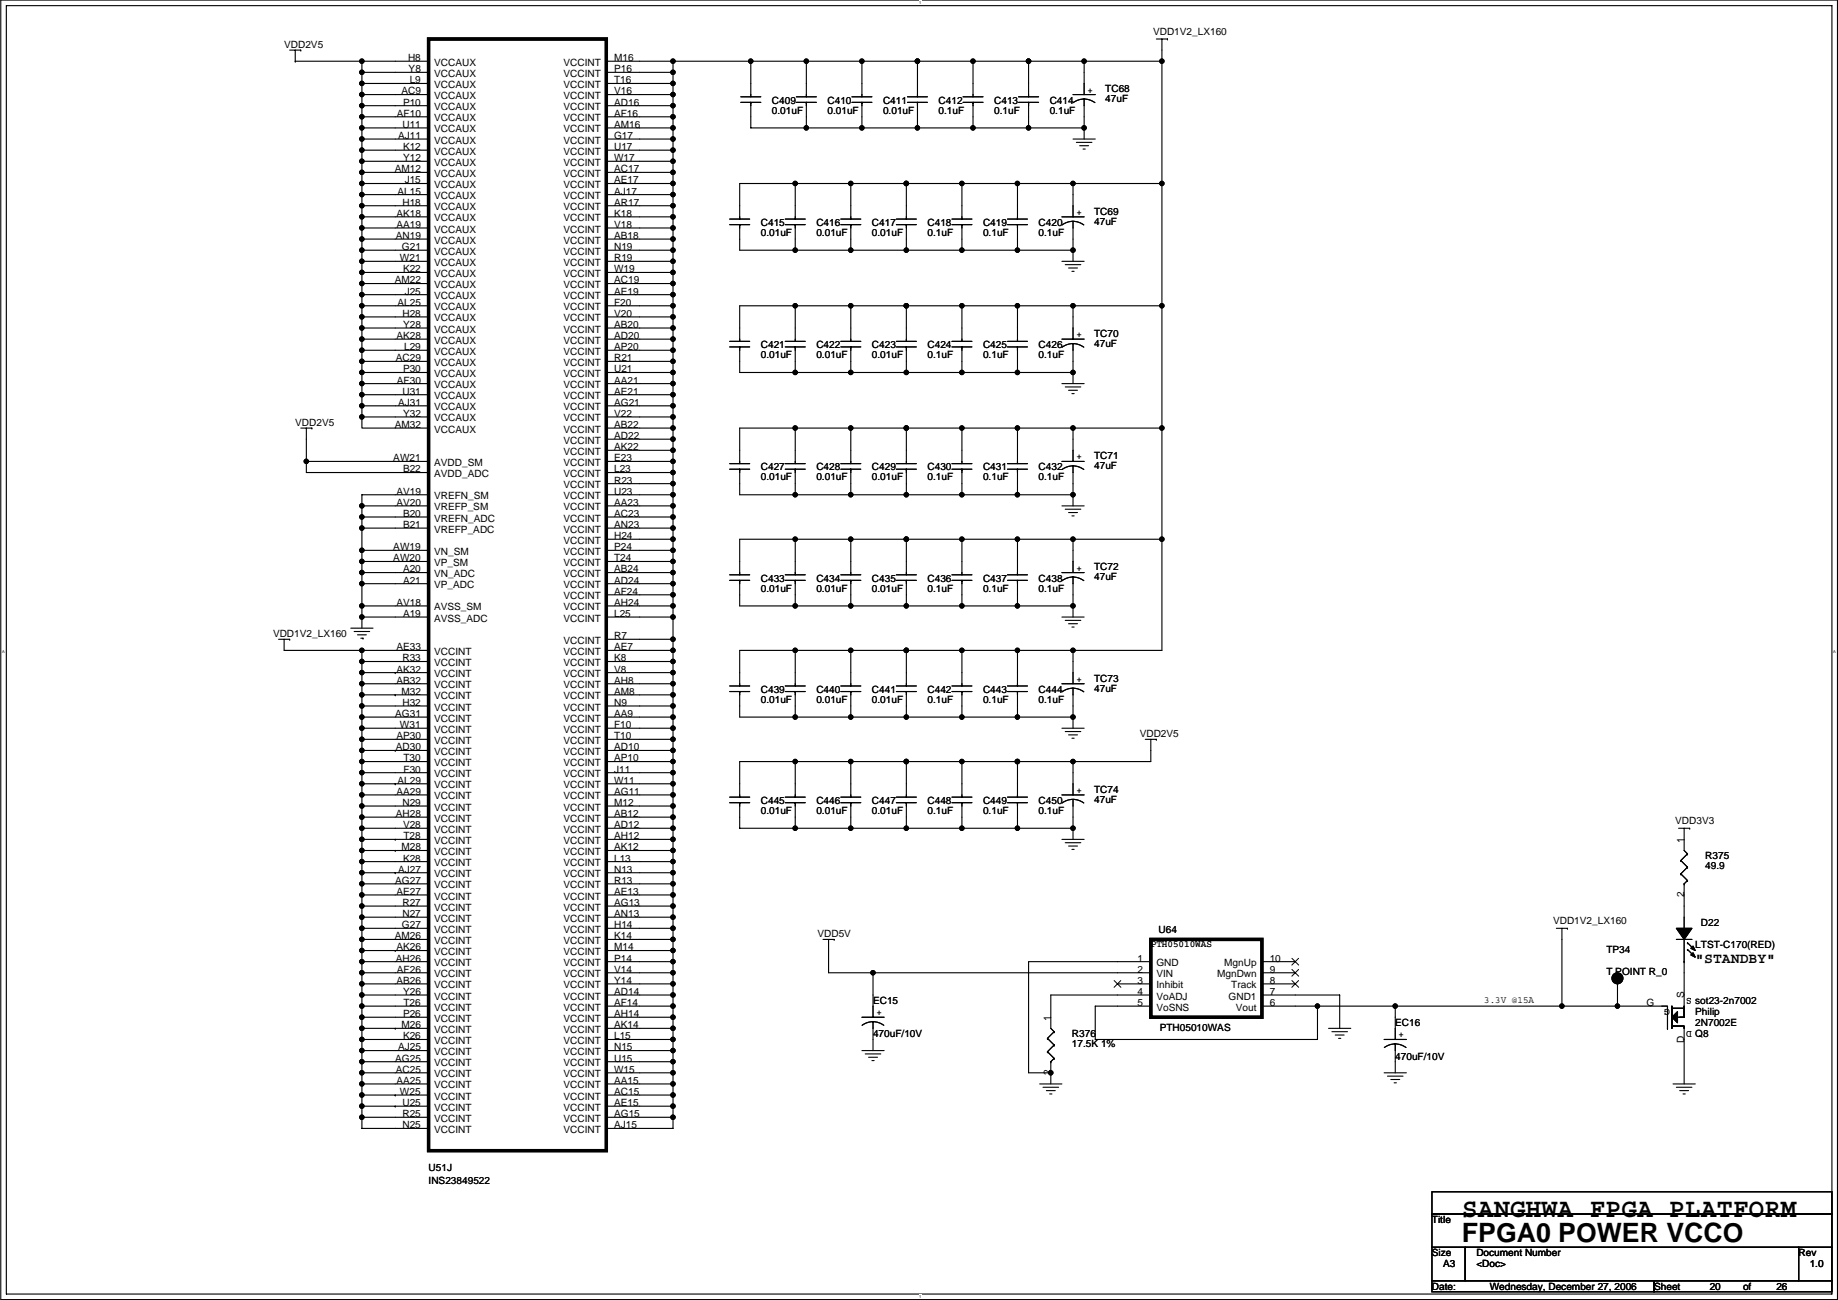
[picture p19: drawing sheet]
<svg xmlns="http://www.w3.org/2000/svg" width="420mm" height="297mm" viewBox="0 0 420 297" stroke-linecap="round" stroke-linejoin="round" font-family="sans-serif">
<defs><g id="words">
<g font-size="6.1">
<text x="334.2" y="278.1">SANGHWA FPGA PLATFORM</text>
<text x="334.2" y="283.7">FPGA0 POWER VCCO</text>
</g>
<text font-size="3.3" x="387.5" y="219.9">&quot;STANDBY&quot;</text>
<g font-size="2.3">
<text x="64.9" y="11">VDD2V5</text>
<text x="263.6" y="7.9">VDD1V2_LX160</text>
<text x="93.3" y="14">H8</text>
<text x="93.4" y="16.5">Y8</text>
<text x="99.2" y="15">VCCAUX</text>
<text x="99.2" y="17.6">VCCAUX</text>
<text x="128.8" y="15">VCCINT</text>
<text x="128.8" y="17.6">VCCINT</text>
<text x="140.4" y="14">M16</text>
<text x="140.4" y="16.5">P16</text>
<text x="91.7" y="21.6">AC9</text>
<text x="93.7" y="19">L9</text>
<text x="99.2" y="20.1">VCCAUX</text>
<text x="99.2" y="22.6">VCCAUX</text>
<text x="128.8" y="20.1">VCCINT</text>
<text x="128.8" y="22.6">VCCINT</text>
<text x="140.4" y="19">T16</text>
<text x="140.4" y="21.6">V16</text>
<text x="176.5" y="23.7">C409</text>
<text x="189.2" y="23.7">C410</text>
<text x="201.9" y="23.7">C411</text>
<text x="214.6" y="23.7">C412</text>
<text x="227.3" y="23.7">C413</text>
<text x="240" y="23.7">C414</text>
<text x="248.6" y="21.1">+</text>
<text x="252.7" y="21.1">TC68</text>
<text x="252.7" y="23.4">47uF</text>
<text x="90.7" y="26.7">AF10</text>
<text x="92" y="29.2">U11</text>
<text x="92.1" y="24.1">P10</text>
<text x="99.2" y="25.2">VCCAUX</text>
<text x="99.2" y="27.7">VCCAUX</text>
<text x="128.8" y="25.2">VCCINT</text>
<text x="128.8" y="27.7">VCCINT</text>
<text x="140.4" y="24.1">AD16</text>
<text x="140.4" y="26.7">AF16</text>
<text x="140.4" y="29.2">AM16</text>
<text x="176.5" y="26">0.01uF</text>
<text x="189.2" y="26">0.01uF</text>
<text x="201.9" y="26">0.01uF</text>
<text x="214.6" y="26">0.1uF</text>
<text x="227.3" y="26">0.1uF</text>
<text x="240" y="26">0.1uF</text>
<text x="91" y="31.7">AJ11</text>
<text x="92.1" y="34.3">K12</text>
<text x="99.2" y="30.3">VCCAUX</text>
<text x="99.2" y="32.8">VCCAUX</text>
<text x="99.2" y="35.3">VCCAUX</text>
<text x="128.8" y="30.3">VCCINT</text>
<text x="128.8" y="32.8">VCCINT</text>
<text x="128.8" y="35.3">VCCINT</text>
<text x="140.4" y="31.7">G17</text>
<text x="140.4" y="34.3">U17</text>
<text x="90.2" y="39.4">AM12</text>
<text x="92.1" y="36.8">Y12</text>
<text x="92.5" y="41.9">J15</text>
<text x="99.2" y="37.9">VCCAUX</text>
<text x="99.2" y="40.4">VCCAUX</text>
<text x="128.8" y="37.9">VCCINT</text>
<text x="128.8" y="40.4">VCCINT</text>
<text x="140.4" y="36.8">W17</text>
<text x="140.4" y="39.4">AC17</text>
<text x="140.4" y="41.9">AE17</text>
<text x="90.9" y="44.4">AL15</text>
<text x="92" y="47">H18</text>
<text x="99.2" y="43">VCCAUX</text>
<text x="99.2" y="45.5">VCCAUX</text>
<text x="128.8" y="43">VCCINT</text>
<text x="128.8" y="45.5">VCCINT</text>
<text x="140.4" y="44.4">AJ17</text>
<text x="140.4" y="47">AR17</text>
<text x="90.6" y="49.5">AK18</text>
<text x="90.6" y="52.1">AA19</text>
<text x="99.2" y="48">VCCAUX</text>
<text x="99.2" y="50.6">VCCAUX</text>
<text x="99.2" y="53.1">VCCAUX</text>
<text x="128.8" y="48">VCCINT</text>
<text x="128.8" y="50.6">VCCINT</text>
<text x="128.8" y="53.1">VCCINT</text>
<text x="140.4" y="49.5">K18</text>
<text x="140.4" y="52.1">V18</text>
<text x="173.9" y="51.6">C415</text>
<text x="173.9" y="53.9">0.01uF</text>
<text x="186.6" y="51.6">C416</text>
<text x="186.6" y="53.9">0.01uF</text>
<text x="199.3" y="51.6">C417</text>
<text x="199.3" y="53.9">0.01uF</text>
<text x="212" y="51.6">C418</text>
<text x="212" y="53.9">0.1uF</text>
<text x="224.7" y="51.6">C419</text>
<text x="224.7" y="53.9">0.1uF</text>
<text x="237.4" y="51.6">C420</text>
<text x="237.4" y="53.9">0.1uF</text>
<text x="246.1" y="49.1">+</text>
<text x="250.1" y="49.1">TC69</text>
<text x="250.1" y="51.4">47uF</text>
<text x="90.5" y="54.6">AN19</text>
<text x="91.4" y="59.7">W21</text>
<text x="91.9" y="57.1">G21</text>
<text x="99.2" y="55.7">VCCAUX</text>
<text x="99.2" y="58.2">VCCAUX</text>
<text x="128.8" y="55.7">VCCINT</text>
<text x="128.8" y="58.2">VCCINT</text>
<text x="140.4" y="54.6">AB18</text>
<text x="140.4" y="57.1">N19</text>
<text x="140.4" y="59.7">R19</text>
<text x="90.2" y="64.8">AM22</text>
<text x="92.1" y="62.2">K22</text>
<text x="99.2" y="60.7">VCCAUX</text>
<text x="99.2" y="63.3">VCCAUX</text>
<text x="99.2" y="65.8">VCCAUX</text>
<text x="128.8" y="60.7">VCCINT</text>
<text x="128.8" y="63.3">VCCINT</text>
<text x="128.8" y="65.8">VCCINT</text>
<text x="140.4" y="62.2">W19</text>
<text x="140.4" y="64.8">AC19</text>
<text x="90.9" y="69.8">AL25</text>
<text x="92.5" y="67.3">J25</text>
<text x="99.2" y="68.4">VCCAUX</text>
<text x="99.2" y="70.9">VCCAUX</text>
<text x="128.8" y="68.4">VCCINT</text>
<text x="128.8" y="70.9">VCCINT</text>
<text x="140.4" y="67.3">AE19</text>
<text x="140.4" y="69.8">F20</text>
<text x="90.6" y="77.5">AK28</text>
<text x="92" y="72.4">H28</text>
<text x="92.1" y="74.9">Y28</text>
<text x="99.2" y="73.4">VCCAUX</text>
<text x="99.2" y="76">VCCAUX</text>
<text x="128.8" y="73.4">VCCINT</text>
<text x="128.8" y="76">VCCINT</text>
<text x="140.4" y="72.4">V20</text>
<text x="140.4" y="74.9">AB20</text>
<text x="140.4" y="77.5">AD20</text>
<text x="246.1" y="77">+</text>
<text x="250.1" y="77">TC70</text>
<text x="90.5" y="82.5">AC29</text>
<text x="92.4" y="80">L29</text>
<text x="99.2" y="78.5">VCCAUX</text>
<text x="99.2" y="81.1">VCCAUX</text>
<text x="99.2" y="83.6">VCCAUX</text>
<text x="128.8" y="78.5">VCCINT</text>
<text x="128.8" y="81.1">VCCINT</text>
<text x="128.8" y="83.6">VCCINT</text>
<text x="140.4" y="80">AP20</text>
<text x="140.4" y="82.5">R21</text>
<text x="173.9" y="79.5">C421</text>
<text x="173.9" y="81.8">0.01uF</text>
<text x="186.6" y="79.5">C422</text>
<text x="186.6" y="81.8">0.01uF</text>
<text x="199.3" y="79.5">C423</text>
<text x="199.3" y="81.8">0.01uF</text>
<text x="212" y="79.5">C424</text>
<text x="212" y="81.8">0.1uF</text>
<text x="224.7" y="79.5">C425</text>
<text x="224.7" y="81.8">0.1uF</text>
<text x="237.4" y="79.5">C426</text>
<text x="237.4" y="81.8">0.1uF</text>
<text x="250.1" y="79.3">47uF</text>
<text x="90.7" y="87.6">AF30</text>
<text x="92.1" y="85.1">P30</text>
<text x="99.2" y="86.1">VCCAUX</text>
<text x="99.2" y="88.7">VCCAUX</text>
<text x="128.8" y="86.1">VCCINT</text>
<text x="128.8" y="88.7">VCCINT</text>
<text x="140.4" y="85.1">U21</text>
<text x="140.4" y="87.6">AA21</text>
<text x="91" y="92.7">AJ31</text>
<text x="92" y="90.2">U31</text>
<text x="92.1" y="95.2">Y32</text>
<text x="99.2" y="91.2">VCCAUX</text>
<text x="99.2" y="93.8">VCCAUX</text>
<text x="128.8" y="91.2">VCCINT</text>
<text x="128.8" y="93.8">VCCINT</text>
<text x="140.4" y="90.2">AE21</text>
<text x="140.4" y="92.7">AG21</text>
<text x="140.4" y="95.2">V22</text>
<text x="67.5" y="97.3">VDD2V5</text>
<text x="90.2" y="97.8">AM32</text>
<text x="99.2" y="96.3">VCCAUX</text>
<text x="99.2" y="98.8">VCCAUX</text>
<text x="128.8" y="96.3">VCCINT</text>
<text x="128.8" y="98.8">VCCINT</text>
<text x="128.8" y="101.4">VCCINT</text>
<text x="140.4" y="97.8">AB22</text>
<text x="140.4" y="100.3">AD22</text>
<text x="89.9" y="105.4">AW21</text>
<text x="92.1" y="107.9">B22</text>
<text x="99.2" y="106.5">AVDD_SM</text>
<text x="128.8" y="103.9">VCCINT</text>
<text x="128.8" y="106.5">VCCINT</text>
<text x="140.4" y="102.9">AK22</text>
<text x="140.4" y="105.4">E23</text>
<text x="140.4" y="107.9">L23</text>
<text x="173.9" y="107.5">C427</text>
<text x="186.6" y="107.5">C428</text>
<text x="199.3" y="107.5">C429</text>
<text x="212" y="107.5">C430</text>
<text x="224.7" y="107.5">C431</text>
<text x="237.4" y="107.5">C432</text>
<text x="246.1" y="105">+</text>
<text x="250.1" y="104.9">TC71</text>
<text x="250.1" y="107.2">47uF</text>
<text x="90.6" y="113">AV19</text>
<text x="99.2" y="109">AVDD_ADC</text>
<text x="128.8" y="109">VCCINT</text>
<text x="128.8" y="111.5">VCCINT</text>
<text x="140.4" y="110.5">R23</text>
<text x="140.4" y="113">U23</text>
<text x="173.9" y="109.8">0.01uF</text>
<text x="186.6" y="109.8">0.01uF</text>
<text x="199.3" y="109.8">0.01uF</text>
<text x="212" y="109.8">0.1uF</text>
<text x="224.7" y="109.8">0.1uF</text>
<text x="237.4" y="109.8">0.1uF</text>
<text x="90.6" y="115.6">AV20</text>
<text x="92.1" y="118.1">B20</text>
<text x="99.2" y="114.1">VREFN_SM</text>
<text x="99.2" y="116.6">VREFP_SM</text>
<text x="99.2" y="119.2">VREFN_ADC</text>
<text x="128.8" y="114.1">VCCINT</text>
<text x="128.8" y="116.6">VCCINT</text>
<text x="128.8" y="119.2">VCCINT</text>
<text x="140.4" y="115.6">AA23</text>
<text x="140.4" y="118.1">AC23</text>
<text x="89.9" y="125.7">AW19</text>
<text x="92.1" y="120.6">B21</text>
<text x="99.2" y="121.7">VREFP_ADC</text>
<text x="128.8" y="121.7">VCCINT</text>
<text x="128.8" y="124.2">VCCINT</text>
<text x="140.4" y="120.6">AN23</text>
<text x="140.4" y="123.2">H24</text>
<text x="140.4" y="125.7">P24</text>
<text x="89.9" y="128.3">AW20</text>
<text x="92.1" y="130.8">A20</text>
<text x="99.2" y="126.8">VN_SM</text>
<text x="99.2" y="129.3">VP_SM</text>
<text x="99.2" y="131.9">VN_ADC</text>
<text x="128.8" y="126.8">VCCINT</text>
<text x="128.8" y="129.3">VCCINT</text>
<text x="128.8" y="131.9">VCCINT</text>
<text x="140.4" y="128.3">T24</text>
<text x="140.4" y="130.8">AB24</text>
<text x="246.1" y="130.4">+</text>
<text x="250.1" y="130.3">TC72</text>
<text x="92.1" y="133.3">A21</text>
<text x="99.2" y="134.4">VP_ADC</text>
<text x="128.8" y="134.4">VCCINT</text>
<text x="128.8" y="136.9">VCCINT</text>
<text x="140.4" y="133.3">AD24</text>
<text x="140.4" y="135.9">AF24</text>
<text x="173.9" y="132.9">C433</text>
<text x="173.9" y="135.2">0.01uF</text>
<text x="186.6" y="132.9">C434</text>
<text x="186.6" y="135.2">0.01uF</text>
<text x="199.3" y="132.9">C435</text>
<text x="199.3" y="135.2">0.01uF</text>
<text x="212" y="132.9">C436</text>
<text x="212" y="135.2">0.1uF</text>
<text x="224.7" y="132.9">C437</text>
<text x="224.7" y="135.2">0.1uF</text>
<text x="237.4" y="132.9">C438</text>
<text x="237.4" y="135.2">0.1uF</text>
<text x="250.1" y="132.6">47uF</text>
<text x="90.6" y="138.4">AV18</text>
<text x="92.1" y="141">A19</text>
<text x="99.2" y="139.5">AVSS_SM</text>
<text x="99.2" y="142">AVSS_ADC</text>
<text x="128.8" y="139.5">VCCINT</text>
<text x="128.8" y="142">VCCINT</text>
<text x="140.4" y="138.4">AH24</text>
<text x="140.4" y="141">L25</text>
<text x="62.4" y="145.6">VDD1V2_LX160</text>
<text x="90.6" y="148.6">AE33</text>
<text x="99.2" y="149.6">VCCINT</text>
<text x="128.8" y="147.1">VCCINT</text>
<text x="128.8" y="149.6">VCCINT</text>
<text x="140.4" y="146">R7</text>
<text x="140.4" y="148.6">AE7</text>
<text x="90.6" y="153.7">AK32</text>
<text x="92" y="151.1">R33</text>
<text x="99.2" y="154.7">VCCINT</text>
<text x="99.2" y="152.2">VCCINT</text>
<text x="128.8" y="152.2">VCCINT</text>
<text x="128.8" y="154.7">VCCINT</text>
<text x="140.4" y="151.1">K8</text>
<text x="140.4" y="153.7">V8</text>
<text x="246.1" y="155.8">+</text>
<text x="250.1" y="155.7">TC73</text>
<text x="90.6" y="156.2">AB32</text>
<text x="91.8" y="158.7">M32</text>
<text x="92" y="161.3">H32</text>
<text x="99.2" y="159.8">VCCINT</text>
<text x="99.2" y="157.3">VCCINT</text>
<text x="128.8" y="157.3">VCCINT</text>
<text x="128.8" y="159.8">VCCINT</text>
<text x="140.4" y="156.2">AH8</text>
<text x="140.4" y="158.7">AM8</text>
<text x="140.4" y="161.3">N9</text>
<text x="173.9" y="158.3">C439</text>
<text x="173.9" y="160.6">0.01uF</text>
<text x="186.6" y="158.3">C440</text>
<text x="186.6" y="160.6">0.01uF</text>
<text x="199.3" y="158.3">C441</text>
<text x="199.3" y="160.6">0.01uF</text>
<text x="212" y="158.3">C442</text>
<text x="212" y="160.6">0.1uF</text>
<text x="224.7" y="158.3">C443</text>
<text x="224.7" y="160.6">0.1uF</text>
<text x="237.4" y="158.3">C444</text>
<text x="237.4" y="160.6">0.1uF</text>
<text x="250.1" y="158">47uF</text>
<text x="90.3" y="163.8">AG31</text>
<text x="91.4" y="166.4">W31</text>
<text x="99.2" y="167.4">VCCINT</text>
<text x="99.2" y="164.9">VCCINT</text>
<text x="99.2" y="162.3">VCCINT</text>
<text x="128.8" y="162.3">VCCINT</text>
<text x="128.8" y="164.9">VCCINT</text>
<text x="128.8" y="167.4">VCCINT</text>
<text x="140.4" y="163.8">AA9</text>
<text x="140.4" y="166.4">F10</text>
<text x="90.5" y="171.4">AD30</text>
<text x="90.6" y="168.9">AP30</text>
<text x="92.2" y="174">T30</text>
<text x="99.2" y="172.5">VCCINT</text>
<text x="99.2" y="170">VCCINT</text>
<text x="128.8" y="170">VCCINT</text>
<text x="128.8" y="172.5">VCCINT</text>
<text x="140.4" y="168.9">T10</text>
<text x="140.4" y="171.4">AD10</text>
<text x="140.4" y="174">AP10</text>
<text x="260.5" y="168.4">VDD2V5</text>
<text x="90.9" y="179.1">AL29</text>
<text x="92.3" y="176.5">F30</text>
<text x="99.2" y="177.6">VCCINT</text>
<text x="99.2" y="175">VCCINT</text>
<text x="128.8" y="175">VCCINT</text>
<text x="128.8" y="177.6">VCCINT</text>
<text x="140.4" y="176.5">J11</text>
<text x="140.4" y="179.1">W11</text>
<text x="90.6" y="181.6">AA29</text>
<text x="92" y="184.1">N29</text>
<text x="99.2" y="185.2">VCCINT</text>
<text x="99.2" y="182.7">VCCINT</text>
<text x="99.2" y="180.1">VCCINT</text>
<text x="128.8" y="180.1">VCCINT</text>
<text x="128.8" y="182.7">VCCINT</text>
<text x="128.8" y="185.2">VCCINT</text>
<text x="140.4" y="181.6">AG11</text>
<text x="140.4" y="184.1">M12</text>
<text x="173.9" y="183.7">C445</text>
<text x="173.9" y="186">0.01uF</text>
<text x="186.6" y="183.7">C446</text>
<text x="186.6" y="186">0.01uF</text>
<text x="199.3" y="183.7">C447</text>
<text x="199.3" y="186">0.01uF</text>
<text x="212" y="183.7">C448</text>
<text x="212" y="186">0.1uF</text>
<text x="224.7" y="183.7">C449</text>
<text x="224.7" y="186">0.1uF</text>
<text x="237.4" y="183.7">C450</text>
<text x="237.4" y="186">0.1uF</text>
<text x="246.1" y="181.2">+</text>
<text x="250.1" y="181.1">TC74</text>
<text x="250.1" y="183.4">47uF</text>
<text x="90.5" y="186.7">AH28</text>
<text x="92.1" y="189.2">V28</text>
<text x="92.2" y="191.8">T28</text>
<text x="99.2" y="190.3">VCCINT</text>
<text x="99.2" y="187.7">VCCINT</text>
<text x="128.8" y="187.7">VCCINT</text>
<text x="128.8" y="190.3">VCCINT</text>
<text x="140.4" y="186.7">AB12</text>
<text x="140.4" y="189.2">AD12</text>
<text x="140.4" y="191.8">AH12</text>
<text x="383" y="188.3">VDD3V3</text>
<text x="91.8" y="194.3">M28</text>
<text x="92.1" y="196.8">K28</text>
<text x="99.2" y="197.9">VCCINT</text>
<text x="99.2" y="195.4">VCCINT</text>
<text x="99.2" y="192.8">VCCINT</text>
<text x="128.8" y="192.8">VCCINT</text>
<text x="128.8" y="195.4">VCCINT</text>
<text x="128.8" y="197.9">VCCINT</text>
<text x="140.4" y="194.3">AK12</text>
<text x="140.4" y="196.8">L13</text>
<text x="385" y="192.6" transform="rotate(-90 385 192.6)">1</text>
<text x="389.8" y="196.4">R375</text>
<text x="90.3" y="201.9">AG27</text>
<text x="91" y="199.4">AJ27</text>
<text x="99.2" y="203">VCCINT</text>
<text x="99.2" y="200.4">VCCINT</text>
<text x="128.8" y="200.4">VCCINT</text>
<text x="128.8" y="203">VCCINT</text>
<text x="140.4" y="199.4">N13</text>
<text x="140.4" y="201.9">R13</text>
<text x="389.8" y="198.7">49.9</text>
<text x="90.6" y="204.5">AE27</text>
<text x="92" y="209.5">N27</text>
<text x="92" y="207">R27</text>
<text x="99.2" y="208.1">VCCINT</text>
<text x="99.2" y="205.5">VCCINT</text>
<text x="128.8" y="205.5">VCCINT</text>
<text x="128.8" y="208.1">VCCINT</text>
<text x="140.4" y="204.5">AE13</text>
<text x="140.4" y="207">AG13</text>
<text x="140.4" y="209.5">AN13</text>
<text x="385" y="205" transform="rotate(-90 385 205)">2</text>
<text x="90.2" y="214.6">AM26</text>
<text x="91.9" y="212.1">G27</text>
<text x="99.2" y="215.7">VCCINT</text>
<text x="99.2" y="213.1">VCCINT</text>
<text x="99.2" y="210.6">VCCINT</text>
<text x="128.8" y="210.6">VCCINT</text>
<text x="128.8" y="213.1">VCCINT</text>
<text x="128.8" y="215.7">VCCINT</text>
<text x="140.4" y="212.1">H14</text>
<text x="140.4" y="214.6">K14</text>
<text x="186.9" y="214.2">VDD5V</text>
<text x="264.8" y="213.1">U64</text>
<text x="355" y="211.1">VDD1V2_LX160</text>
<text x="388.8" y="211.6">D22</text>
<text x="90.5" y="219.7">AH26</text>
<text x="90.6" y="217.2">AK26</text>
<text x="99.2" y="220.8">VCCINT</text>
<text x="99.2" y="218.2">VCCINT</text>
<text x="128.8" y="218.2">VCCINT</text>
<text x="128.8" y="220.8">VCCINT</text>
<text x="140.4" y="217.2">M14</text>
<text x="140.4" y="219.7">P14</text>
<text x="260" y="219.7">1</text>
<text x="263.1" y="216.5">PTH05010WAS</text>
<text x="264.3" y="220.8">GND</text>
<text x="279.9" y="220.8">MgnUp</text>
<text x="290.2" y="219.7">10</text>
<text x="367.2" y="217.7">TP34</text>
<text x="387.5" y="216.7">LTST-C170(RED)</text>
<text x="90.6" y="224.8">AB26</text>
<text x="90.7" y="222.2">AF26</text>
<text x="92.1" y="227.3">Y26</text>
<text x="99.2" y="225.8">VCCINT</text>
<text x="99.2" y="223.3">VCCINT</text>
<text x="128.8" y="223.3">VCCINT</text>
<text x="128.8" y="225.8">VCCINT</text>
<text x="140.4" y="222.2">V14</text>
<text x="140.4" y="224.8">Y14</text>
<text x="140.4" y="227.3">AD14</text>
<text x="260" y="222.2">2</text>
<text x="260" y="224.8">3</text>
<text x="260" y="227.3">4</text>
<text x="264.3" y="223.3">VIN</text>
<text x="264.3" y="225.8">Inhibit</text>
<text x="278.2" y="223.3">MgnDwn</text>
<text x="281.5" y="225.8">Track</text>
<text x="290.2" y="222.2">9</text>
<text x="290.2" y="224.8">8</text>
<text x="290.2" y="227.3">7</text>
<text x="367.2" y="222.8">T POINT R_0</text>
<text x="386.8" y="228" transform="rotate(180 386.8 228)">S</text>
<text x="92.1" y="232.4">P26</text>
<text x="92.2" y="229.9">T26</text>
<text x="99.2" y="233.5">VCCINT</text>
<text x="99.2" y="230.9">VCCINT</text>
<text x="99.2" y="228.4">VCCINT</text>
<text x="128.8" y="228.4">VCCINT</text>
<text x="128.8" y="230.9">VCCINT</text>
<text x="128.8" y="233.5">VCCINT</text>
<text x="140.4" y="229.9">AF14</text>
<text x="140.4" y="232.4">AH14</text>
<text x="199.6" y="229.4">EC15</text>
<text x="200.3" y="232">+</text>
<text x="240.2" y="233.2" transform="rotate(-90 240.2 233.2)">1</text>
<text x="260" y="229.9">5</text>
<text x="264.3" y="228.4">VoADJ</text>
<text x="264.3" y="230.9">VoSNS</text>
<text x="280.8" y="228.4">GND1</text>
<text x="282.5" y="230.9">Vout</text>
<text x="290.2" y="229.9">6</text>
<text x="339.3" y="229.2">3.3V @15A</text>
<text x="376.4" y="229.9">G</text>
<text x="381.7" y="230.5" transform="rotate(180 381.7 230.5)">G</text>
<text x="385" y="228.1" transform="rotate(-90 385 228.1)">S</text>
<text x="387.5" y="229.4">sot23-2n7002</text>
<text x="387.5" y="231.9">Philip</text>
<text x="91.8" y="234.9">M26</text>
<text x="92.1" y="237.5">K26</text>
<text x="99.2" y="238.5">VCCINT</text>
<text x="99.2" y="236">VCCINT</text>
<text x="128.8" y="236">VCCINT</text>
<text x="128.8" y="238.5">VCCINT</text>
<text x="140.4" y="234.9">AK14</text>
<text x="140.4" y="237.5">L15</text>
<text x="199.6" y="237">470uF/10V</text>
<text x="245" y="237">R376</text>
<text x="245" y="239.3">17.5K 1%</text>
<text x="265.1" y="235.5">PTH05010WAS</text>
<text x="318.9" y="234.5">EC16</text>
<text x="319.7" y="237">+</text>
<text x="385" y="238.4" transform="rotate(-90 385 238.4)">D</text>
<text x="386.8" y="235.6" transform="rotate(180 386.8 235.6)">D</text>
<text x="387.5" y="237">Q8</text>
<text x="387.5" y="234.5">2N7002E</text>
<text x="90.3" y="242.6">AG25</text>
<text x="90.5" y="245.1">AC25</text>
<text x="91" y="240">AJ25</text>
<text x="99.2" y="243.6">VCCINT</text>
<text x="99.2" y="241.1">VCCINT</text>
<text x="128.8" y="241.1">VCCINT</text>
<text x="128.8" y="243.6">VCCINT</text>
<text x="140.4" y="240">N15</text>
<text x="140.4" y="242.6">U15</text>
<text x="140.4" y="245.1">W15</text>
<text x="240.2" y="245.7" transform="rotate(-90 240.2 245.7)">2</text>
<text x="318.9" y="242.1">470uF/10V</text>
<text x="90.6" y="247.6">AA25</text>
<text x="91.4" y="250.2">W25</text>
<text x="99.2" y="251.2">VCCINT</text>
<text x="99.2" y="248.7">VCCINT</text>
<text x="99.2" y="246.2">VCCINT</text>
<text x="128.8" y="246.2">VCCINT</text>
<text x="128.8" y="248.7">VCCINT</text>
<text x="128.8" y="251.2">VCCINT</text>
<text x="140.4" y="247.6">AA15</text>
<text x="140.4" y="250.2">AC15</text>
<text x="92" y="257.8">N25</text>
<text x="92" y="255.3">R25</text>
<text x="92" y="252.7">U25</text>
<text x="99.2" y="256.3">VCCINT</text>
<text x="99.2" y="253.8">VCCINT</text>
<text x="128.8" y="253.8">VCCINT</text>
<text x="128.8" y="256.3">VCCINT</text>
<text x="140.4" y="252.7">AE15</text>
<text x="140.4" y="255.3">AG15</text>
<text x="140.4" y="257.8">AJ15</text>
<text x="99.2" y="258.9">VCCINT</text>
<text x="128.8" y="258.9">VCCINT</text>
<text x="98" y="267.5">U51J</text>
<text x="98" y="270.6">INS23849522</text>
<text x="327.3" y="279.4">Title</text>
<text x="327.3" y="287.1">Size</text>
<text x="337.5" y="287.1">Document Number</text>
<text x="411.1" y="287.1">Rev</text>
<text x="329.9" y="289.6">A3</text>
<text x="337.5" y="289.6">&lt;Doc&gt;</text>
<text x="413.7" y="289.6">1.0</text>
<text x="327.3" y="294.7">Date:</text>
<text x="340.5" y="294.7">Wednesday, December 27, 2006</text>
<text x="378.1" y="294.7">Sheet</text>
<text x="390.8" y="294.7">20</text>
<text x="398.5" y="294.7">of</text>
<text x="406.1" y="294.7">26</text>
</g>
<g font-size=".9">
<text x="210.1" y="1">1</text>
<text x=".5" y="149.3">A</text>
<text x="419.1" y="149.3">A</text>
<text x="210.1" y="296.6">1</text>
</g>
</g></defs>
<path d="M.2 0h419.8v296.9h-419.8zM1.4 1.3h417.4v294.4h-417.4z" fill="none" stroke="#000" stroke-width=".25"/>
<g fill="#fff">
<path d="M210.1 .1h.5v1h-.5z"/>
<path d="M210.1 295.8h.5v1h-.5z"/>
<path d="M.5 148.5h.6v1h-.6z"/>
<path d="M419.1 148.5h.6v1h-.6z"/>
</g>
<g fill="none" stroke="#000" stroke-width=".25">
<path d="M66.2 11.5h2.6M67.5 14h.1M67.5 11.5v2.5M67.5 14h15.2M68.8 11.5h.1M82.7 14h15.3M82.7 16.5h.1M82.7 19.1h15.3M82.7 19.1h.1M82.7 14v5.1M82.7 16.5h15.3M82.7 19.1v10.1"/>
<path d="M138.6 14h15.2M138.6 19.1h15.2M138.6 16.5h15.2M153.8 16.5h.1M153.8 19.1h.1M153.8 14v5.1M153.8 14h.1M153.8 14h17.8M153.8 19.1v10.1M171.6 14v8.1M171.6 14h12.7M171.6 14h.1"/>
<path d="M184.3 14h.1M184.3 14v8.1M184.3 14h12.7M197 14h.1M197 14h12.7M197 14v8.1M209.7 14h.1M209.7 14v8.1M209.7 14h55.9M222.4 14h.1M222.4 14v8.1M235.1 14h.1"/>
<path d="M235.1 14v8.1M247.8 14h.1M247.8 14v7.6M264.3 8.9h2.6M265.6 8.9v5.1M265.6 14v27.9M266.9 8.9h.1M82.7 21.6h15.3M82.7 24.2h15.3M82.7 26.7h15.3M82.7 29.2h15.3M82.7 31.8h.1"/>
<path d="M82.7 34.3h15.3M82.7 36.9h15.3M82.7 39.4h15.3M82.7 24.2h.1M82.7 21.6h.1M82.7 39.4h.1M82.7 36.9h.1M82.7 34.3h.1M82.7 29.2v5.1M82.7 29.2h.1M82.7 26.7h.1M82.7 34.3v43.2"/>
<path d="M82.7 31.8h15.3M138.6 21.6h15.2M138.6 24.2h15.2M138.6 26.7h15.2M138.6 31.8h15.2M138.6 34.3h15.2M138.6 36.9h15.2M138.6 39.4h15.2M138.6 29.2h15.2M153.8 29.2h.1M153.8 36.9h.1M153.8 29.2v2.6"/>
<path d="M153.8 24.2h.1M153.8 21.6h.1M153.8 39.4h.1M153.8 34.3h.1M153.8 31.8h.1M153.8 26.7h.1M153.8 31.8v12.7M169.3 23.4h4.6M169.3 22.1h4.6M171.6 23.4v5.8h12.7M171.6 23.4h.1M182 23.4h4.6"/>
<path d="M182 22.1h4.6M184.3 23.4v5.8M184.3 29.2h.1M184.3 23.4h.1M184.3 29.2h63.5M194.7 23.4h4.6M194.7 22.1h4.6M197 23.4v5.8M197 29.2h.1M197 23.4h.1M207.4 23.4h4.6M207.4 22.1h4.6"/>
<path d="M209.7 23.4v5.8M209.7 29.2h.1M209.7 23.4h.1M220.1 23.4h4.6M220.1 22.1h4.6M222.4 23.4v5.8M222.4 29.2h.1M222.4 23.4h.1M232.8 23.4h4.6M232.8 22.1h4.6M235.1 23.4v5.8M235.1 29.2h.1"/>
<path d="M235.1 23.4h.1M245.3 31.8h5.1M245.3 21.6h5.1M245.3 23.5a4.1 4.1 0 0 1 5 0M246.1 32.5h3.5M246.8 33.3h2M247.6 34.1h.5M247.8 29.2v2.6M247.8 22.6v6.6M82.7 41.9h15.3M82.7 44.5h15.3M82.7 47h15.3"/>
<path d="M82.7 49.6h15.3M82.7 52.1h15.3M82.7 54.6h15.3M82.7 57.2h15.3M82.7 59.7h15.3M82.7 59.7h.1M82.7 49.6h.1M82.7 47h.1M82.7 44.5h.1M82.7 41.9h.1M82.7 54.6h.1M82.7 52.1h.1"/>
<path d="M82.7 57.2h.1M138.6 41.9h15.2M138.6 49.6h15.2M138.6 52.1h15.2M138.6 54.6h15.2M138.6 57.2h15.2M138.6 59.7h15.2M138.6 44.5h15.2M138.6 47h15.2M153.8 44.5h.1M153.8 47h.1M153.8 59.7h.1"/>
<path d="M153.8 57.2h.1M153.8 49.6h.1M153.8 44.5v2.5M153.8 54.6h.1M153.8 52.1h.1M153.8 41.9h.1M153.8 47v2.6M153.8 49.6v15.2M166.8 51.3h4.6M166.8 50.1h4.6M169.1 51.3v5.9h12.7M169.1 51.3h.1"/>
<path d="M179.5 51.3h4.6M179.5 50.1h4.6M181.8 57.2h.1M181.8 41.9h-12.7v8.2M181.8 51.3v5.9M181.8 41.9v8.2M181.8 41.9h.1M181.8 51.3h.1M181.8 57.2h63.5M181.8 41.9h12.7M192.2 51.3h4.6M192.2 50.1h4.6"/>
<path d="M194.5 51.3v5.9M194.5 41.9h.1M194.5 57.2h.1M194.5 41.9h12.7M194.5 41.9v8.2M194.5 51.3h.1M204.9 51.3h4.6M204.9 50.1h4.6M207.2 41.9h.1M207.2 57.2h.1M207.2 51.3v5.9M207.2 41.9v8.2"/>
<path d="M207.2 51.3h.1M207.2 41.9h58.4M217.6 51.3h4.6M217.6 50.1h4.6M219.9 51.3v5.9M219.9 57.2h.1M219.9 41.9v8.2M219.9 41.9h.1M219.9 51.3h.1M230.3 51.3h4.6M230.3 50.1h4.6M232.6 41.9v8.2"/>
<path d="M232.6 51.3v5.9M232.6 57.2h.1M232.6 41.9h.1M232.6 51.3h.1M242.7 59.7h5.1M242.7 49.6h5.1M245.3 50.6l1 .1 1.4 .7M245.3 50.6l-1.1 .1-1.4 .7M245.3 41.9v7.7M245.3 57.2v2.5M245.3 41.9h.1M245.3 50.6v6.6"/>
<path d="M265.6 41.9h.1M265.6 41.9v81.3M82.7 62.3h15.3M82.7 64.8h15.3M82.7 67.3h15.3M82.7 69.9h15.3M82.7 72.4h15.3M82.7 75h15.3M82.7 77.5h15.3M82.7 75h.1M82.7 72.4h.1M82.7 69.9h.1"/>
<path d="M82.7 67.3h.1M82.7 64.8h.1M82.7 62.3h.1M82.7 77.5v7.6M82.7 77.5h.1M138.6 62.3h15.2M138.6 67.3h15.2M138.6 69.9h15.2M138.6 75h15.2M138.6 77.5h15.2M138.6 64.8h15.2M138.6 72.4h15.2"/>
<path d="M153.8 64.8h.1M153.8 72.4h.1M153.8 72.4v2.6M153.8 75h.1M153.8 69.9h.1M153.8 62.3h.1M153.8 67.3h.1M153.8 64.8v2.5M153.8 77.5h.1M153.8 67.3v5.1M153.8 75v10.1M166.8 79.3h4.6"/>
<path d="M166.8 78h4.6M169.1 79.3v5.8h12.7M169.1 79.3h.1M179.5 79.3h4.6M179.5 78h4.6M181.8 69.9h-12.7v8.1M181.8 79.3v5.8M181.8 69.9v8.1M181.8 69.9h.1M181.8 79.3h.1M181.8 69.9h12.7M192.2 79.3h4.6"/>
<path d="M192.2 78h4.6M194.5 79.3v5.8M194.5 69.9h.1M194.5 69.9h12.7M194.5 69.9v8.1M194.5 79.3h.1M204.9 79.3h4.6M204.9 78h4.6M207.2 69.9h.1M207.2 79.3v5.8M207.2 69.9v8.1M207.2 79.3h.1"/>
<path d="M207.2 69.9h58.4M217.6 79.3h4.6M217.6 78h4.6M219.9 79.3v5.8M219.9 69.9v8.1M219.9 69.9h.1M219.9 79.3h.1M230.3 79.3h4.6M230.3 78h4.6M232.6 79.3v5.8M232.6 69.9v8.1M232.6 69.9h.1"/>
<path d="M232.6 79.3h.1M242.7 77.5h5.1M243.5 60.5h3.6M244.3 61.2h2M245 62h.5M245.3 78.5l1 .1 1.4 .7M245.3 78.5l-1.1 .1-1.4 .7M245.3 69.9v7.6M245.3 69.9h.1M245.3 78.5v6.6M265.6 69.9h.1M68.8 97.8h2.5"/>
<path d="M70 97.8v7.6M71.3 97.8h.1M82.7 80h.1M82.7 82.6h.1M82.7 85.1h15.3M82.7 87.7h15.3M82.7 90.2h15.3M82.7 92.7h15.3M82.7 95.3h15.3M82.7 95.3v2.5h15.3M82.7 95.3h.1M82.7 92.7h.1"/>
<path d="M82.7 90.2h.1M82.7 87.7h.1M82.7 85.1h.1M82.7 85.1v10.2M82.7 80h15.3M82.7 82.6h15.3M138.6 80h15.2M138.6 82.6h15.2M138.6 87.7h15.2M138.6 90.2h15.2M138.6 92.7h15.2M138.6 95.3h15.2"/>
<path d="M138.6 85.1h15.2M138.6 97.8h15.2M153.8 85.1h.1M153.8 97.8h.1M153.8 80h.1M153.8 85.1v2.6M153.8 92.7h.1M153.8 82.6h.1M153.8 97.8v2.6M153.8 90.2h.1M153.8 95.3h.1M153.8 87.7h.1"/>
<path d="M153.8 87.7v10.1M181.8 85.1h.1M181.8 97.8h-12.7v8.1M181.8 97.8v8.1M181.8 97.8h.1M181.8 85.1h63.5M181.8 97.8h12.7M194.5 85.1h.1M194.5 97.8h.1M194.5 97.8h12.7M194.5 97.8v8.1M207.2 85.1h.1"/>
<path d="M207.2 97.8h.1M207.2 97.8v8.1M207.2 97.8h58.4M219.9 85.1h.1M219.9 97.8v8.1M219.9 97.8h.1M232.6 85.1h.1M232.6 97.8v8.1M232.6 97.8h.1M242.7 87.7h5.1M243.5 88.4h3.6M244.3 89.2h2"/>
<path d="M245 89.9h.5M245.3 85.1h.1M245.3 97.8v7.6M245.3 85.1v2.6M265.6 97.8h.1M70 105.4v2.6h28M70 105.4h.1M70 105.4h28M82.7 118.1h.1M82.7 115.6h15.3M82.7 115.6h.1M82.7 115.6v2.5"/>
<path d="M82.7 118.1v2.6M82.7 118.1h15.3M98 113.1h-15.3v2.5M138.6 100.4h15.2M138.6 102.9h15.2M138.6 108h15.2M138.6 110.5h15.2M138.6 113.1h15.2M138.6 115.6h15.2M138.6 118.1h15.2M138.6 105.4h15.2M153.8 105.4h.1"/>
<path d="M153.8 113.1h.1M153.8 118.1h.1M153.8 108h.1M153.8 110.5h.1M153.8 115.6h.1M153.8 102.9h.1M153.8 105.4v2.6M153.8 100.4h.1M153.8 100.4v5M153.8 108v50.8M166.8 107.2h4.6M166.8 105.9h4.6"/>
<path d="M169.1 107.2v5.9h12.7M169.1 107.2h.1M179.5 107.2h4.6M179.5 105.9h4.6M181.8 113.1h.1M181.8 107.2v5.9M181.8 107.2h.1M181.8 113.1h63.5M192.2 107.2h4.6M192.2 105.9h4.6M194.5 107.2v5.9M194.5 113.1h.1"/>
<path d="M194.5 107.2h.1M204.9 107.2h4.6M204.9 105.9h4.6M207.2 113.1h.1M207.2 107.2v5.9M207.2 107.2h.1M217.6 107.2h4.6M217.6 105.9h4.6M219.9 107.2v5.9M219.9 113.1h.1M219.9 107.2h.1M230.3 107.2h4.6"/>
<path d="M230.3 105.9h4.6M232.6 107.2v5.9M232.6 113.1h.1M232.6 107.2h.1M242.7 115.6h5.1M242.7 105.4h5.1M243.5 116.4h3.6M244.3 117.1h2M245 117.9h.5M245.3 106.4l1 .2 1.4 .7M245.3 106.4l-1.1 .2-1.4 .7M245.3 113.1h.1"/>
<path d="M245.3 106.4v6.7M245.3 113.1v2.5M82.7 120.7h.1M82.7 130.8h15.3M82.7 133.4h15.3M82.7 138.5h15.3M82.7 125.8h15.3M82.7 128.3h15.3M82.7 130.8h.1M82.7 128.3h.1M82.7 138.5v2.5M82.7 138.5h.1"/>
<path d="M82.7 133.4h.1M82.7 125.8h.1M82.7 120.7h15.3M82.7 120.7v17.8M138.6 120.7h15.2M138.6 123.2h15.2M138.6 125.8h15.2M138.6 128.3h15.2M138.6 130.8h15.2M138.6 133.4h15.2M138.6 135.9h15.2M138.6 138.5h15.2"/>
<path d="M153.8 138.5h.1M153.8 120.7h.1M153.8 135.9h.1M153.8 125.8h.1M153.8 133.4h.1M153.8 130.8h.1M153.8 128.3h.1M153.8 123.2h.1M166.8 132.6h4.6M166.8 131.3h4.6M169.1 132.6v5.9h12.7M169.1 132.6h.1"/>
<path d="M179.5 132.6h4.6M179.5 131.3h4.6M181.8 138.5h.1M181.8 123.2h-12.7v8.1M181.8 132.6v5.9M181.8 123.2v8.1M181.8 123.2h.1M181.8 132.6h.1M181.8 138.5h63.5M181.8 123.2h12.7M192.2 132.6h4.6M192.2 131.3h4.6"/>
<path d="M194.5 132.6v5.9M194.5 123.2h.1M194.5 138.5h.1M194.5 123.2h12.7M194.5 123.2v8.1M194.5 132.6h.1M204.9 132.6h4.6M204.9 131.3h4.6M207.2 123.2h.1M207.2 138.5h.1M207.2 132.6v5.9M207.2 123.2v8.1"/>
<path d="M207.2 132.6h.1M207.2 123.2h58.4M217.6 132.6h4.6M217.6 131.3h4.6M219.9 132.6v5.9M219.9 138.5h.1M219.9 123.2v8.1M219.9 123.2h.1M219.9 132.6h.1M230.3 132.6h4.6M230.3 131.3h4.6M232.6 123.2v8.1"/>
<path d="M232.6 132.6v5.9M232.6 138.5h.1M232.6 123.2h.1M232.6 132.6h.1M242.7 130.8h5.1M245.3 131.8l1 .2 1.4 .7M245.3 131.8l-1.1 .2-1.4 .7M245.3 123.2v7.6M245.3 138.5v2.5M245.3 123.2h.1M245.3 131.8v6.7M265.6 123.2v25.4h-58.4"/>
<path d="M63.7 146.1h2.5M64.9 146.1v2.5h17.8M66.2 146.1h.1M80.2 143.5h5.1M81 144.3h3.5M81.7 145.1h2M82.5 145.8h.5M82.7 141h.1M82.7 148.6h15.3M82.7 151.2h15.3M82.7 156.2h15.3M82.7 153.7v2.5"/>
<path d="M82.7 148.6h.1M82.7 156.2h.1M82.7 158.8v2.5M82.7 151.2h.1M82.7 141v2.5M82.7 141h15.3M82.7 158.8h15.3M82.7 153.7h15.3M82.7 148.6v5.1M82.7 156.2v2.6M83 145.8h.1M90.3 153.7h.1"/>
<path d="M90.3 158.8h.1M138.6 146.1h15.2M138.6 148.6h15.2M138.6 151.2h15.2M138.6 153.7h15.2M138.6 156.2h15.2M138.6 141h15.2M138.6 158.8h15.2M153.8 158.8h.1M153.8 158.8v2.5M153.8 153.7h.1M153.8 151.2h.1"/>
<path d="M153.8 156.2h.1M153.8 146.1h.1M153.8 148.6h.1M153.8 141h.1M166.8 158h4.6M166.8 156.7h4.6M169.1 156.7v-8.1h12.7v8.1M169.1 158v5.9h12.7M169.1 158h.1M179.5 158h4.6M179.5 156.7h4.6M181.8 158v5.9"/>
<path d="M181.8 148.6h.1M181.8 158h.1M181.8 148.6h12.7M192.2 158h4.6M192.2 156.7h4.6M194.5 158v5.9h-12.7M194.5 148.6h.1M194.5 148.6h12.7M194.5 148.6v8.1M194.5 158h.1M204.9 158h4.6M204.9 156.7h4.6"/>
<path d="M207.2 148.6h.1M207.2 158v5.9M207.2 148.6v8.1M207.2 158h.1M217.6 158h4.6M217.6 156.7h4.6M219.9 148.6v8.1M219.9 158v5.9h-12.7M219.9 148.6h.1M219.9 158h.1M230.3 158h4.6M230.3 156.7h4.6"/>
<path d="M232.6 158v5.9M232.6 148.6v8.1M232.6 148.6h.1M232.6 158h.1M242.7 141h5.1M242.7 156.2h5.1M243.5 141.8h3.6M244.3 142.5h2M245 143.3h.5M245.3 157.2l1 .2 1.4 .7M245.3 157.2l-1.1 .2-1.4 .7M245.3 148.6v7.6"/>
<path d="M245.3 157.2v6.7M245.3 148.6h.1M82.7 161.3h15.3M82.7 163.9h15.3M82.7 166.4h15.3M82.7 168.9h15.3M82.7 174h15.3M82.7 176.6h15.3M82.7 161.3h.1M82.7 179.1v2.5M82.7 171.5v2.5M82.7 166.4h.1"/>
<path d="M82.7 168.9h.1M82.7 163.9h.1M82.7 174h.1M82.7 176.6h.1M82.7 171.5h15.3M82.7 179.1h15.3M82.7 161.3v10.2M82.7 174v5.1M90.3 171.5h.1M90.3 179.1h.1M138.6 161.3h15.2M138.6 166.4h15.2"/>
<path d="M138.6 168.9h15.2M138.6 171.5h15.2M138.6 179.1h15.2M138.6 174h15.2M138.6 163.9h15.2M138.6 176.6h15.2M153.8 163.9h.1M153.8 174h.1M153.8 176.6h.1M153.8 179.1h.1M153.8 176.6v2.5M153.8 166.4h.1"/>
<path d="M153.8 163.9v2.5M153.8 174v2.6M153.8 168.9h.1M153.8 171.5h.1M153.8 161.3h.1M153.8 161.3v2.6M153.8 166.4v7.6M153.8 179.1v40.6M181.8 174h-12.7v8.1M181.8 174h.1M181.8 174v8.1M181.8 163.9h.1"/>
<path d="M181.8 174h12.7M194.5 174h.1M194.5 174h12.7M194.5 163.9h.1M194.5 174v8.1M194.5 163.9h12.7M207.2 174h.1M207.2 163.9h.1M207.2 174v8.1M219.9 174h.1M219.9 174v8.1M219.9 163.9h.1"/>
<path d="M219.9 163.9h25.4M232.6 174h.1M232.6 163.9h.1M232.6 174v8.1M242.7 166.4h5.1M243.5 167.2h3.6M244.3 167.9h2M245 168.7h.5M245.3 174h.1M245.3 174v7.6M245.3 163.9v2.5M261.8 168.9h2.5"/>
<path d="M263.1 168.9v5.1h-55.9M264.3 168.9h.1M82.7 181.6h15.3M82.7 184.2h15.3M82.7 186.7h15.3M82.7 189.3h15.3M82.7 196.9h15.3M82.7 199.4v2.6M82.7 194.3v2.6M82.7 184.2h.1M82.7 191.8v2.5M82.7 189.3h.1"/>
<path d="M82.7 196.9h.1M82.7 186.7h.1M82.7 181.6h.1M82.7 191.8h15.3M82.7 194.3h15.3M82.7 199.4h15.3M82.7 181.6v10.2M82.7 196.9v2.5M90.3 191.8h.1M90.3 194.3h.1M90.3 199.4h.1M138.6 181.6h15.2"/>
<path d="M138.6 184.2h15.2M138.6 186.7h15.2M138.6 189.3h15.2M138.6 191.8h15.2M138.6 194.3h15.2M138.6 196.9h15.2M138.6 199.4h15.2M153.8 194.3h.1M153.8 191.8h.1M153.8 181.6h.1M153.8 196.9h.1M153.8 189.3h.1"/>
<path d="M153.8 199.4h.1M153.8 186.7h.1M153.8 184.2h.1M166.8 183.4h4.6M166.8 182.1h4.6M169.1 183.4v5.9h12.7M169.1 183.4h.1M179.5 183.4h4.6M179.5 182.1h4.6M181.8 183.4v5.9M181.8 189.3h.1M181.8 183.4h.1"/>
<path d="M181.8 189.3h63.5M192.2 183.4h4.6M192.2 182.1h4.6M194.5 183.4v5.9M194.5 189.3h.1M194.5 183.4h.1M204.9 183.4h4.6M204.9 182.1h4.6M207.2 183.4v5.9M207.2 189.3h.1M207.2 183.4h.1M217.6 183.4h4.6"/>
<path d="M217.6 182.1h4.6M219.9 183.4v5.9M219.9 189.3h.1M219.9 183.4h.1M230.3 183.4h4.6M230.3 182.1h4.6M232.6 183.4v5.9M232.6 189.3h.1M232.6 183.4h.1M242.7 191.8h5.1M242.7 181.6h5.1M243.5 192.6h3.6"/>
<path d="M244.3 193.3h2M245 194.1h.5M245.3 182.6l1 .2 1.4 .7M245.3 182.6l-1.1 .2-1.4 .7M245.3 189.3v2.5M245.3 182.6v6.7M383.7 189.3h2.6M384.2 196.6h.1M384.2 199.7h.1M384.2 196.6l1.6 1.5M384.2 199.7l1.6 1.5M385 189.3v5l.8 .8"/>
<path d="M385.8 195.1h.1M385.8 198.1h.1M385.8 195.1l-1.6 1.5M385.8 198.1l-1.6 1.6M386.3 189.3h.1M82.7 202h15.3M82.7 204.5h15.3M82.7 207h15.3M82.7 212.1h15.3M82.7 214.7h15.3M82.7 219.7h15.3M82.7 209.6h15.3"/>
<path d="M82.7 207h.1M82.7 209.6h.1M82.7 217.2v2.5M82.7 212.1h.1M82.7 219.7h.1M82.7 204.5h.1M82.7 214.7h.1M82.7 202h.1M82.7 217.2h15.3M82.7 202v15.2M82.7 219.7v15.3M90.3 217.2h.1"/>
<path d="M138.6 202h15.2M138.6 204.5h15.2M138.6 207h15.2M138.6 209.6h15.2M138.6 212.1h15.2M138.6 214.7h15.2M138.6 217.2h15.2M138.6 219.7h15.2M153.8 219.7h.1M153.8 214.7h.1M153.8 219.7v2.6M153.8 204.5h.1"/>
<path d="M153.8 212.1h.1M153.8 207h.1M153.8 217.2h.1M153.8 209.6h.1M153.8 202h.1M188.1 214.7h2.6M189.4 214.7v7.6h10.2M190.7 214.7h.1M263.1 219.7h-28v25.4h5.1M288.5 219.7h7.6M355.8 212.1h2.5M357 212.1v17.8"/>
<path d="M358.3 212.1h.1M383.2 214.7h3.6M385 202v10.1M385 214.7v15.2M385 202h.1M385 219.7h.1M385.8 201.2h.1M385.8 215.4h.1M385.8 216.9h.1M385.8 201.2l-.8 .8M385.8 215.4l1.5 1.5M385.8 216.9l1.5 1.6"/>
<path d="M82.7 222.3h15.3M82.7 224.8h15.3M82.7 227.4h15.3M82.7 229.9h15.3M82.7 232.4h15.3M82.7 237.5h15.3M82.7 235v2.5M82.7 224.8h.1M82.7 222.3h.1M82.7 227.4h.1M82.7 237.5h.1M82.7 229.9h.1"/>
<path d="M82.7 232.4h.1M82.7 235h15.3M82.7 237.5v10.2M90.3 235h.1M138.6 222.3h15.2M138.6 224.8h15.2M138.6 227.4h15.2M138.6 229.9h15.2M138.6 235h15.2M138.6 237.5h15.2M138.6 232.4h15.2M153.8 232.4h.1"/>
<path d="M153.8 224.8h.1M153.8 235h.1M153.8 227.4h.1M153.8 229.9h.1M153.8 232.4v2.6M153.8 237.5h.1M153.8 222.3h.1M153.8 222.3v10.1M153.8 235v10.1M197 232.4h5.1M199.5 233.4l1.1 .2 1.4 .7M199.5 233.4l-1 .2-1.4 .7"/>
<path d="M199.6 222.3v10.1M199.6 222.3h.1M199.6 233.4v6.7M199.6 222.3h63.5M239.4 237.3h.1M239.4 237.3l1.6 1.5M241 235.7h.1M241 238.8h.1M241 235.7l-1.6 1.6M241 238.8l-1.6 1.5M255.4 224.8h7.7M263.1 227.4h-22.9v7.6l.8 .7"/>
<path d="M263.1 229.9h-12.7v7.6h50.8v-7.6M288.5 227.4h17.7v7.6M288.5 229.9h12.7M288.5 222.3h7.6M288.5 224.8h7.6M301.2 229.9h.1M301.2 229.9h68.5M303.7 235h5.1M304.5 235.7h3.5M305.2 236.5h2.1M306 237.3h.5M316.4 237.5h5.1"/>
<path d="M318.9 238.5l1.1 .2 1.4 .7M318.9 238.5l-1 .2-1.4 .7M318.9 238.5v6.6M318.9 229.9v7.6M318.9 229.9h.1M357 229.9h.1M369.7 229.9h11.5v5.1M369.7 224.8v5.1M381.2 235h.1M382.2 229.9v5.1M382.2 234.5h2.8v.5M382.2 230.4h2.8"/>
<path d="M382.4 234.5h2.6v.5M382.4 230.4h2.3M385 235v12.7M385 229.9v2.5h-1M385 229.9v2.5h-1.5M82.7 240.1h15.3M82.7 242.6h15.3M82.7 245.1h15.3M82.7 247.7h15.3M82.7 255.3h15.3M82.7 255.3v2.5h15.3M82.7 255.3h.1"/>
<path d="M82.7 252.8v2.5M82.7 245.1h.1M82.7 247.7v5.1M82.7 247.7h.1M82.7 242.6h.1M82.7 240.1h.1M82.7 250.2h15.3M82.7 252.8h15.3M90.3 250.2h.1M90.3 252.8h.1M138.6 240.1h15.2M138.6 242.6h15.2"/>
<path d="M138.6 252.8h15.2M138.6 255.3h15.2M138.6 245.1h15.2M138.6 247.7h15.2M138.6 250.2h15.2M153.8 245.1h.1M153.8 247.7h.1M153.8 250.2h.1M153.8 252.8v5h-15.2M153.8 255.3h.1M153.8 240.1h.1M153.8 242.6h.1"/>
<path d="M153.8 245.1v2.6M153.8 252.8h.1M153.8 247.7v2.5M153.8 250.2v2.6M197 240.1h5.1M197.8 240.8h3.5M198.6 241.6h2M199.3 242.3h.5M237.7 247.7h5M238.4 248.4h3.6M239.2 249.2h2M239.4 240.3h.1"/>
<path d="M239.4 240.3l1.6 1.5M240 250h.5M240.2 245.1h.1M240.2 242.6h.1M240.2 242.6v5.1M241 241.8h.1M241 241.8l-.8 .8M316.4 245.1h5.1M317.2 245.9h3.5M317.9 246.7h2.1M318.7 247.4h.5M382.4 247.7h5.1"/>
<path d="M383.2 248.4h3.6M384 249.2h2M384.7 250h.5M327.3 272.3h91.5v5.1h-91.5zM327.3 277.4h91.5v7.6h-91.5zM327.3 285h7.7v7.6h-7.7zM327.3 292.6h50.8v2.6h-50.8zM335 285h76.2v7.6h-76.2zM378.1 292.6h40.7v2.6h-40.7zM411.2 285h7.6v7.6h-7.6z"/>
</g>
<g fill="#000" stroke="#000" stroke-width=".25">
<path d="M383.2 212.1h3.6l-1.8 2.6z" fill-rule="evenodd"/>
<path d="M383.2 212.1h3.6l-1.8 2.6z" fill-rule="evenodd"/>
<path d="M387 217.7l.5 1-1-.5z" fill-rule="evenodd"/>
<path d="M387 216.2l.5 1-1-.5z" fill-rule="evenodd"/>
<path d="M387 217.7l.5 1-1-.5z" fill-rule="evenodd"/>
<path d="M387 216.2l.5 1-1-.5z" fill-rule="evenodd"/>
<path d="M382.2 232.4l1.3-1.2v2.5z" fill-rule="evenodd"/>
<path d="M382.2 232.4l1.3-1.2v2.5z" fill-rule="evenodd"/>
<circle cx="82.7" cy="16.5" r=".5"/>
<circle cx="82.7" cy="14" r=".5"/>
<circle cx="82.7" cy="19.1" r=".5"/>
<circle cx="153.8" cy="16.5" r=".5"/>
<circle cx="153.8" cy="14" r=".5"/>
<circle cx="153.8" cy="19.1" r=".5"/>
<circle cx="171.6" cy="14" r=".5"/>
<circle cx="184.3" cy="14" r=".5"/>
<circle cx="197" cy="14" r=".5"/>
<circle cx="209.7" cy="14" r=".5"/>
<circle cx="222.4" cy="14" r=".5"/>
<circle cx="235.1" cy="14" r=".5"/>
<circle cx="247.8" cy="14" r=".5"/>
<circle cx="265.6" cy="14" r=".5"/>
<circle cx="82.7" cy="29.2" r=".5"/>
<circle cx="82.7" cy="34.3" r=".5"/>
<circle cx="82.7" cy="21.6" r=".5"/>
<circle cx="82.7" cy="24.1" r=".5"/>
<circle cx="82.7" cy="36.8" r=".5"/>
<circle cx="82.7" cy="26.7" r=".5"/>
<circle cx="82.7" cy="31.8" r=".5"/>
<circle cx="82.7" cy="39.4" r=".5"/>
<circle cx="153.8" cy="29.2" r=".5"/>
<circle cx="153.8" cy="34.3" r=".5"/>
<circle cx="153.8" cy="21.6" r=".5"/>
<circle cx="153.8" cy="24.1" r=".5"/>
<circle cx="153.8" cy="36.8" r=".5"/>
<circle cx="153.8" cy="39.4" r=".5"/>
<circle cx="153.8" cy="31.8" r=".5"/>
<circle cx="153.8" cy="26.7" r=".5"/>
<circle cx="184.3" cy="29.2" r=".5"/>
<circle cx="197" cy="29.2" r=".5"/>
<circle cx="209.7" cy="29.2" r=".5"/>
<circle cx="222.4" cy="29.2" r=".5"/>
<circle cx="235.1" cy="29.2" r=".5"/>
<circle cx="247.8" cy="29.2" r=".5"/>
<circle cx="82.7" cy="54.6" r=".5"/>
<circle cx="82.7" cy="57.2" r=".5"/>
<circle cx="82.7" cy="41.9" r=".5"/>
<circle cx="82.7" cy="44.5" r=".5"/>
<circle cx="82.7" cy="52.1" r=".5"/>
<circle cx="82.7" cy="59.7" r=".5"/>
<circle cx="82.7" cy="49.5" r=".5"/>
<circle cx="82.7" cy="47" r=".5"/>
<circle cx="153.8" cy="57.2" r=".5"/>
<circle cx="153.8" cy="54.6" r=".5"/>
<circle cx="153.8" cy="41.9" r=".5"/>
<circle cx="153.8" cy="44.5" r=".5"/>
<circle cx="153.8" cy="52.1" r=".5"/>
<circle cx="153.8" cy="47" r=".5"/>
<circle cx="153.8" cy="59.7" r=".5"/>
<circle cx="153.8" cy="49.5" r=".5"/>
<circle cx="181.8" cy="57.2" r=".5"/>
<circle cx="181.8" cy="41.9" r=".5"/>
<circle cx="194.5" cy="57.2" r=".5"/>
<circle cx="194.5" cy="41.9" r=".5"/>
<circle cx="207.2" cy="57.2" r=".5"/>
<circle cx="207.2" cy="41.9" r=".5"/>
<circle cx="219.9" cy="57.2" r=".5"/>
<circle cx="219.9" cy="41.9" r=".5"/>
<circle cx="232.6" cy="57.2" r=".5"/>
<circle cx="232.6" cy="41.9" r=".5"/>
<circle cx="245.3" cy="57.2" r=".5"/>
<circle cx="245.3" cy="41.9" r=".5"/>
<circle cx="265.6" cy="41.9" r=".5"/>
<circle cx="82.7" cy="69.9" r=".5"/>
<circle cx="82.7" cy="67.3" r=".5"/>
<circle cx="82.7" cy="64.8" r=".5"/>
<circle cx="82.7" cy="77.5" r=".5"/>
<circle cx="82.7" cy="72.4" r=".5"/>
<circle cx="82.7" cy="74.9" r=".5"/>
<circle cx="82.7" cy="62.2" r=".5"/>
<circle cx="153.8" cy="67.3" r=".5"/>
<circle cx="153.8" cy="69.9" r=".5"/>
<circle cx="153.8" cy="77.5" r=".5"/>
<circle cx="153.8" cy="64.8" r=".5"/>
<circle cx="153.8" cy="74.9" r=".5"/>
<circle cx="153.8" cy="62.2" r=".5"/>
<circle cx="153.8" cy="72.4" r=".5"/>
<circle cx="181.8" cy="69.9" r=".5"/>
<circle cx="194.5" cy="69.9" r=".5"/>
<circle cx="207.2" cy="69.9" r=".5"/>
<circle cx="219.9" cy="69.9" r=".5"/>
<circle cx="232.6" cy="69.9" r=".5"/>
<circle cx="245.3" cy="69.9" r=".5"/>
<circle cx="265.6" cy="69.9" r=".5"/>
<circle cx="82.7" cy="80" r=".5"/>
<circle cx="82.7" cy="90.2" r=".5"/>
<circle cx="82.7" cy="95.3" r=".5"/>
<circle cx="82.7" cy="82.6" r=".5"/>
<circle cx="82.7" cy="87.6" r=".5"/>
<circle cx="82.7" cy="85.1" r=".5"/>
<circle cx="82.7" cy="92.7" r=".5"/>
<circle cx="153.8" cy="82.6" r=".5"/>
<circle cx="153.8" cy="90.2" r=".5"/>
<circle cx="153.8" cy="95.3" r=".5"/>
<circle cx="153.8" cy="97.8" r=".5"/>
<circle cx="153.8" cy="80" r=".5"/>
<circle cx="153.8" cy="85.1" r=".5"/>
<circle cx="153.8" cy="87.6" r=".5"/>
<circle cx="153.8" cy="92.7" r=".5"/>
<circle cx="181.8" cy="97.8" r=".5"/>
<circle cx="181.8" cy="85.1" r=".5"/>
<circle cx="194.5" cy="97.8" r=".5"/>
<circle cx="194.5" cy="85.1" r=".5"/>
<circle cx="207.2" cy="97.8" r=".5"/>
<circle cx="207.2" cy="85.1" r=".5"/>
<circle cx="219.9" cy="97.8" r=".5"/>
<circle cx="219.9" cy="85.1" r=".5"/>
<circle cx="232.6" cy="97.8" r=".5"/>
<circle cx="232.6" cy="85.1" r=".5"/>
<circle cx="245.3" cy="97.8" r=".5"/>
<circle cx="245.3" cy="85.1" r=".5"/>
<circle cx="265.6" cy="97.8" r=".5"/>
<circle cx="70" cy="105.4" r=".5"/>
<circle cx="82.7" cy="115.6" r=".5"/>
<circle cx="82.7" cy="118.1" r=".5"/>
<circle cx="153.8" cy="102.9" r=".5"/>
<circle cx="153.8" cy="113" r=".5"/>
<circle cx="153.8" cy="115.6" r=".5"/>
<circle cx="153.8" cy="100.3" r=".5"/>
<circle cx="153.8" cy="110.5" r=".5"/>
<circle cx="153.8" cy="108" r=".5"/>
<circle cx="153.8" cy="105.4" r=".5"/>
<circle cx="153.8" cy="118.1" r=".5"/>
<circle cx="181.8" cy="113" r=".5"/>
<circle cx="194.5" cy="113" r=".5"/>
<circle cx="207.2" cy="113" r=".5"/>
<circle cx="219.9" cy="113" r=".5"/>
<circle cx="232.6" cy="113" r=".5"/>
<circle cx="245.3" cy="113" r=".5"/>
<circle cx="82.7" cy="125.7" r=".5"/>
<circle cx="82.7" cy="120.7" r=".5"/>
<circle cx="82.7" cy="128.3" r=".5"/>
<circle cx="82.7" cy="138.4" r=".5"/>
<circle cx="82.7" cy="133.4" r=".5"/>
<circle cx="82.7" cy="130.8" r=".5"/>
<circle cx="153.8" cy="120.7" r=".5"/>
<circle cx="153.8" cy="133.4" r=".5"/>
<circle cx="153.8" cy="135.9" r=".5"/>
<circle cx="153.8" cy="123.2" r=".5"/>
<circle cx="153.8" cy="125.7" r=".5"/>
<circle cx="153.8" cy="128.3" r=".5"/>
<circle cx="153.8" cy="138.4" r=".5"/>
<circle cx="153.8" cy="130.8" r=".5"/>
<circle cx="181.8" cy="138.4" r=".5"/>
<circle cx="181.8" cy="123.2" r=".5"/>
<circle cx="194.5" cy="123.2" r=".5"/>
<circle cx="194.5" cy="138.4" r=".5"/>
<circle cx="207.2" cy="138.4" r=".5"/>
<circle cx="207.2" cy="123.2" r=".5"/>
<circle cx="219.9" cy="138.4" r=".5"/>
<circle cx="219.9" cy="123.2" r=".5"/>
<circle cx="232.6" cy="138.4" r=".5"/>
<circle cx="232.6" cy="123.2" r=".5"/>
<circle cx="245.3" cy="138.4" r=".5"/>
<circle cx="245.3" cy="123.2" r=".5"/>
<circle cx="265.6" cy="123.2" r=".5"/>
<circle cx="82.7" cy="151.1" r=".5"/>
<circle cx="82.7" cy="153.7" r=".5"/>
<circle cx="82.7" cy="141" r=".5"/>
<circle cx="82.7" cy="158.8" r=".5"/>
<circle cx="82.7" cy="148.6" r=".5"/>
<circle cx="82.7" cy="156.2" r=".5"/>
<circle cx="153.8" cy="151.1" r=".5"/>
<circle cx="153.8" cy="148.6" r=".5"/>
<circle cx="153.8" cy="153.7" r=".5"/>
<circle cx="153.8" cy="146.1" r=".5"/>
<circle cx="153.8" cy="158.8" r=".5"/>
<circle cx="153.8" cy="141" r=".5"/>
<circle cx="153.8" cy="156.2" r=".5"/>
<circle cx="181.8" cy="148.6" r=".5"/>
<circle cx="194.5" cy="148.6" r=".5"/>
<circle cx="207.2" cy="148.6" r=".5"/>
<circle cx="219.9" cy="148.6" r=".5"/>
<circle cx="232.6" cy="148.6" r=".5"/>
<circle cx="245.3" cy="148.6" r=".5"/>
<circle cx="82.7" cy="179.1" r=".5"/>
<circle cx="82.7" cy="166.4" r=".5"/>
<circle cx="82.7" cy="163.8" r=".5"/>
<circle cx="82.7" cy="174" r=".5"/>
<circle cx="82.7" cy="161.3" r=".5"/>
<circle cx="82.7" cy="171.5" r=".5"/>
<circle cx="82.7" cy="176.5" r=".5"/>
<circle cx="82.7" cy="168.9" r=".5"/>
<circle cx="153.8" cy="179.1" r=".5"/>
<circle cx="153.8" cy="163.8" r=".5"/>
<circle cx="153.8" cy="174" r=".5"/>
<circle cx="153.8" cy="176.5" r=".5"/>
<circle cx="153.8" cy="166.4" r=".5"/>
<circle cx="153.8" cy="171.5" r=".5"/>
<circle cx="153.8" cy="161.3" r=".5"/>
<circle cx="153.8" cy="168.9" r=".5"/>
<circle cx="181.8" cy="163.8" r=".5"/>
<circle cx="181.8" cy="174" r=".5"/>
<circle cx="194.5" cy="163.8" r=".5"/>
<circle cx="194.5" cy="174" r=".5"/>
<circle cx="207.2" cy="163.8" r=".5"/>
<circle cx="207.2" cy="174" r=".5"/>
<circle cx="219.9" cy="174" r=".5"/>
<circle cx="219.9" cy="163.8" r=".5"/>
<circle cx="232.6" cy="163.8" r=".5"/>
<circle cx="232.6" cy="174" r=".5"/>
<circle cx="245.3" cy="163.8" r=".5"/>
<circle cx="245.3" cy="174" r=".5"/>
<circle cx="82.7" cy="184.2" r=".5"/>
<circle cx="82.7" cy="196.9" r=".5"/>
<circle cx="82.7" cy="199.4" r=".5"/>
<circle cx="82.7" cy="186.7" r=".5"/>
<circle cx="82.7" cy="189.2" r=".5"/>
<circle cx="82.7" cy="194.3" r=".5"/>
<circle cx="82.7" cy="191.8" r=".5"/>
<circle cx="82.7" cy="181.6" r=".5"/>
<circle cx="153.8" cy="184.2" r=".5"/>
<circle cx="153.8" cy="196.9" r=".5"/>
<circle cx="153.8" cy="199.4" r=".5"/>
<circle cx="153.8" cy="186.7" r=".5"/>
<circle cx="153.8" cy="189.2" r=".5"/>
<circle cx="153.8" cy="194.3" r=".5"/>
<circle cx="153.8" cy="191.8" r=".5"/>
<circle cx="153.8" cy="181.6" r=".5"/>
<circle cx="181.8" cy="189.2" r=".5"/>
<circle cx="194.5" cy="189.2" r=".5"/>
<circle cx="207.2" cy="189.2" r=".5"/>
<circle cx="219.9" cy="189.2" r=".5"/>
<circle cx="232.6" cy="189.2" r=".5"/>
<circle cx="245.3" cy="189.2" r=".5"/>
<circle cx="82.7" cy="209.6" r=".5"/>
<circle cx="82.7" cy="201.9" r=".5"/>
<circle cx="82.7" cy="212.1" r=".5"/>
<circle cx="82.7" cy="214.6" r=".5"/>
<circle cx="82.7" cy="217.2" r=".5"/>
<circle cx="82.7" cy="219.7" r=".5"/>
<circle cx="82.7" cy="207" r=".5"/>
<circle cx="82.7" cy="204.5" r=".5"/>
<circle cx="153.8" cy="209.6" r=".5"/>
<circle cx="153.8" cy="212.1" r=".5"/>
<circle cx="153.8" cy="201.9" r=".5"/>
<circle cx="153.8" cy="214.6" r=".5"/>
<circle cx="153.8" cy="204.5" r=".5"/>
<circle cx="153.8" cy="207" r=".5"/>
<circle cx="153.8" cy="219.7" r=".5"/>
<circle cx="153.8" cy="217.2" r=".5"/>
<circle cx="82.7" cy="235" r=".5"/>
<circle cx="82.7" cy="222.3" r=".5"/>
<circle cx="82.7" cy="227.3" r=".5"/>
<circle cx="82.7" cy="237.5" r=".5"/>
<circle cx="82.7" cy="224.8" r=".5"/>
<circle cx="82.7" cy="232.4" r=".5"/>
<circle cx="82.7" cy="229.9" r=".5"/>
<circle cx="153.8" cy="222.3" r=".5"/>
<circle cx="153.8" cy="235" r=".5"/>
<circle cx="153.8" cy="237.5" r=".5"/>
<circle cx="153.8" cy="227.3" r=".5"/>
<circle cx="153.8" cy="224.8" r=".5"/>
<circle cx="153.8" cy="229.9" r=".5"/>
<circle cx="153.8" cy="232.4" r=".5"/>
<circle cx="199.6" cy="222.3" r=".5"/>
<circle cx="301.2" cy="229.9" r=".5"/>
<circle cx="318.9" cy="229.9" r=".5"/>
<circle cx="357" cy="229.9" r=".5"/>
<circle cx="369.7" cy="229.9" r=".5"/>
<circle cx="369.7" cy="223.5" r="1.26"/>
<circle cx="82.7" cy="247.7" r=".5"/>
<circle cx="82.7" cy="252.7" r=".5"/>
<circle cx="82.7" cy="240" r=".5"/>
<circle cx="82.7" cy="250.2" r=".5"/>
<circle cx="82.7" cy="255.3" r=".5"/>
<circle cx="82.7" cy="242.6" r=".5"/>
<circle cx="82.7" cy="245.1" r=".5"/>
<circle cx="153.8" cy="247.7" r=".5"/>
<circle cx="153.8" cy="252.7" r=".5"/>
<circle cx="153.8" cy="250.2" r=".5"/>
<circle cx="153.8" cy="240" r=".5"/>
<circle cx="153.8" cy="255.3" r=".5"/>
<circle cx="153.8" cy="245.1" r=".5"/>
<circle cx="153.8" cy="242.6" r=".5"/>
<circle cx="240.2" cy="245.1" r=".5"/>
</g>
<path d="M98 8.9h40.6v254h-40.6zM263.1 214.7h25.4v17.7h-25.4z" fill="none" stroke="#000" stroke-width=".76"/>
<path d="M295.3 219l1.6 1.5M296.9 219l-1.6 1.5M254.7 224l1.5 1.6M256.2 224l-1.5 1.6M295.3 221.5l1.6 1.6M295.3 224l1.6 1.6M296.9 221.5l-1.6 1.6M296.9 224l-1.6 1.6" fill="none" stroke="#000" stroke-width=".23"/>
<use href="#words"/>
</svg>
